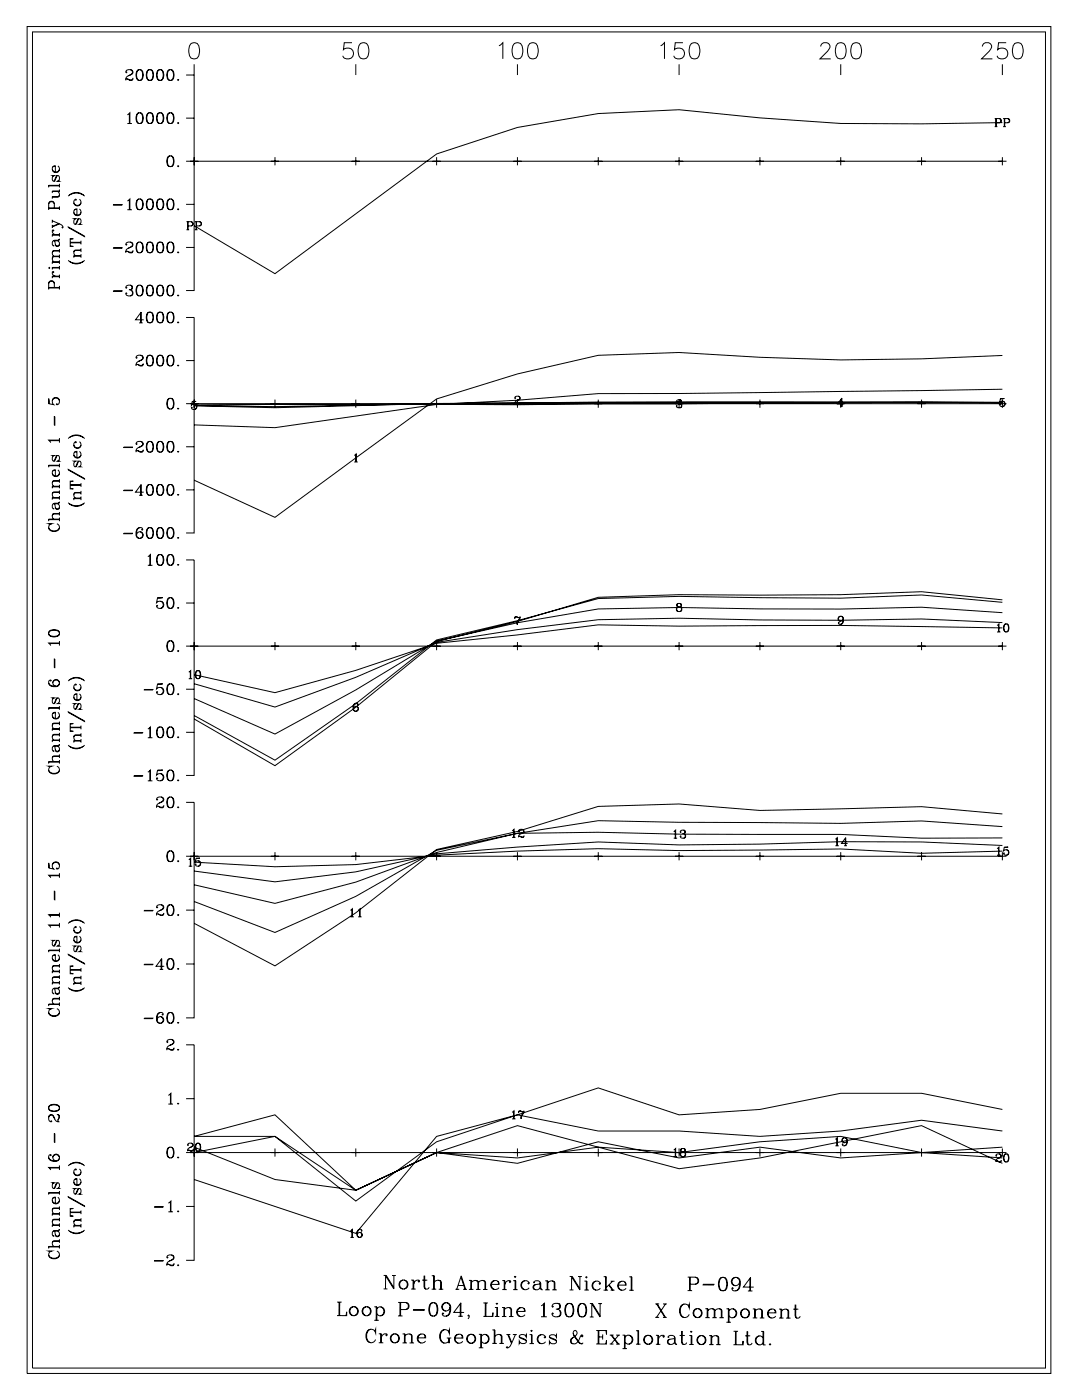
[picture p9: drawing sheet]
<svg xmlns="http://www.w3.org/2000/svg" width="215mm" height="279mm" viewBox="0 0 215 279" stroke-linecap="round" stroke-linejoin="round" font-family="sans-serif">
<g fill="none" stroke="#000" stroke-width=".2">
<path d="M5.4 5.3h204v268.5h-204zM6.5 6.4h201.9v266.3h-201.9zM25.2 14.3l.1 .1h-.2a.73 .73 0 0 1 .7-.5 .73 .73 0 0 1 .7 .6l-.4 .4a1.07 1.07 0 0 0-1 1.1M26 13.9l.2 .1a.48 .48 0 0 1 .1 .7l-.7 .4M26.5 15.7l-.3 .2-.8-.2-.3 .1M26.5 15.5l-.2 .5h-.4l-.5-.3M27.7 13.9a1.16 1.16 0 0 0-.5 1.7 .66 .66 0 0 0 .6 .4 .66 .66 0 0 0 .6-.4 1.71 1.71 0 0 0-.2-1.6 .58 .58 0 0 0-.9 .3 1.25 1.25 0 0 0 .4 1.7M27.9 13.9a1.38 1.38 0 0 1 0 2.1M29.8 13.9a.97 .97 0 0 0-.6 1.2l.1 .5a.67 .67 0 0 0 .6 .4 .67 .67 0 0 0 .6-.4 1.82 1.82 0 0 0-.2-1.6 .58 .58 0 0 0-.9 .3 1.26 1.26 0 0 0 .4 1.7M30 13.9a1.36 1.36 0 0 1 0 2.1M31.8 13.9a1.16 1.16 0 0 0-.5 1.7 .66 .66 0 0 0 .6 .4 .66 .66 0 0 0 .6-.4 1.71 1.71 0 0 0-.2-1.6 .58 .58 0 0 0-.9 .3 1.25 1.25 0 0 0 .4 1.7M32 13.9a1.38 1.38 0 0 1 0 2.1"/>
<path d="M33.9 13.9a.97 .97 0 0 0-.7 1.2l.1 .5a.67 .67 0 0 0 .7 .4 .67 .67 0 0 0 .6-.4 1.82 1.82 0 0 0-.2-1.6 .58 .58 0 0 0-.9 .3 1.26 1.26 0 0 0 .4 1.7M34.1 13.9a1.36 1.36 0 0 1 0 2.1M35.5 15.8l.1 .1-.1 .1zM37.1 15h1.6M38.1 8.7a1.05 1.05 0 0 1 1.5 .4 2.68 2.68 0 0 1-.3 2.5 1.06 1.06 0 0 1-1.5-.5 2.68 2.68 0 0 1 .3-2.4zM38.7 15v42.9h-1.6M38.7 12.8v2.2M70.1 8.5h-1.5l-.2 1.4a1.14 1.14 0 0 1 1.8 0 1.14 1.14 0 0 1-.2 1.7 1.14 1.14 0 0 1-1.7-.5M70.9 12.8v2.2M71.8 8.7a1.05 1.05 0 0 1 1.6 .4 2.68 2.68 0 0 1-.3 2.5 1.06 1.06 0 0 1-1.6-.5 2.68 2.68 0 0 1 .3-2.4zM99.4 9.1l.8-.6v3.2M102.5 8.7a1.05 1.05 0 0 1 1.5 .4 2.68 2.68 0 0 1-.3 2.5 1.06 1.06 0 0 1-1.5-.5 2.68 2.68 0 0 1 .3-2.4z"/>
<path d="M103.1 12.8v2.2M105.6 8.7a1.04 1.04 0 0 1 1.5 .4 2.65 2.65 0 0 1-.3 2.5 1.05 1.05 0 0 1-1.5-.5 2.7 2.7 0 0 1 .3-2.4zM131.7 9.1l.7-.6v3.2M135.3 12.8v2.2M136.1 8.5h-1.5l-.2 1.4a1.14 1.14 0 0 1 1.7 0 1.14 1.14 0 0 1-.2 1.7 1.14 1.14 0 0 1-1.6-.5M137.8 8.7a1.04 1.04 0 0 1 1.5 .4 2.65 2.65 0 0 1-.3 2.5 1.05 1.05 0 0 1-1.5-.5 2.7 2.7 0 0 1 .3-2.4zM163.6 9.3a.81 .81 0 0 1 .6-.8h.6a.79 .79 0 0 1 .5 1.2l-1.9 2h2.2M166.9 8.7a1.05 1.05 0 0 1 1.6 .4 2.68 2.68 0 0 1-.3 2.5 1.06 1.06 0 0 1-1.6-.5 2.68 2.68 0 0 1 .3-2.4zM167.6 12.8v2.2M170 8.7a1.04 1.04 0 0 1 1.5 .4 2.65 2.65 0 0 1-.3 2.5 1.05 1.05 0 0 1-1.5-.5 2.7 2.7 0 0 1 .3-2.4zM195.8 9.3a.81 .81 0 0 1 .6-.8h.6a.79 .79 0 0 1 .5 1.2l-1.9 2h2.2M199.8 12.8v2.2"/>
<path d="M200.5 8.5h-1.5l-.2 1.4a1.14 1.14 0 0 1 1.8 0 1.14 1.14 0 0 1-.2 1.7 1.14 1.14 0 0 1-1.7-.5M202.2 8.7a1.04 1.04 0 0 1 1.6 .4 2.65 2.65 0 0 1-.3 2.5 1.05 1.05 0 0 1-1.6-.5 2.7 2.7 0 0 1 .3-2.4zM9.7 37h2.1M10.4 33.8a.75 .75 0 0 0 .7 .5 .75 .75 0 0 0 .7-.5M11 33.2l-.5 .1M11.4 35l-.5 1h-.4a.7 .7 0 0 1 .1-.9l.2-.1h-.4l.2 .1M11.5 38.2a.66 .66 0 0 1 0 1.1h-1.1M11.5 33.1a.72 .72 0 0 1 .2 1 .72 .72 0 0 1-1.1 0 .72 .72 0 0 1 .2-1h.2v1.2M11.6 36l.2 .1h-.4l.4-.4v-.4l-.2-.3h-.3l-.6 1.1M11.8 38.9l-.3 .3h-1.1v.4M11.8 36.6v.8M11.8 37.8v.4h-1.4"/>
<path d="M11.8 38.1h-1.4v.4M11.8 36.9h-2.1v.5M13.6 39.1a2.2 2.2 0 0 1 3.3 0M13.8 38.9l.4-.2a2.57 2.57 0 0 1 2.5 .2M15.8 39.7a.72 .72 0 0 1 .2 1.1 .72 .72 0 0 1-1.1 0 .72 .72 0 0 1 .2-1.1v.2l-.1-.1M25.4 22.9l.5-.4v2.1M25.4 24.6h.9M25.8 22.6v2M25.8 39.8v2M27.7 39.7a1.16 1.16 0 0 0-.5 1.7 .66 .66 0 0 0 .6 .4 .66 .66 0 0 0 .6-.4 1.72 1.72 0 0 0-.2-1.6 .58 .58 0 0 0-.9 .3 1.25 1.25 0 0 0 .4 1.7M27.7 22.5a1.15 1.15 0 0 0-.5 1.7 .66 .66 0 0 0 .6 .4 .66 .66 0 0 0 .6-.4 1.71 1.71 0 0 0-.2-1.6 .58 .58 0 0 0-.9 .3 1.25 1.25 0 0 0 .4 1.7M27.9 39.7a1.38 1.38 0 0 1 0 2.1"/>
<path d="M27.9 22.5a1.38 1.38 0 0 1 0 2.1M29.8 39.7a.97 .97 0 0 0-.6 1.2l.1 .5a.67 .67 0 0 0 .6 .4 .67 .67 0 0 0 .6-.4 1.83 1.83 0 0 0-.2-1.6 .58 .58 0 0 0-.9 .3 1.26 1.26 0 0 0 .4 1.7M29.8 22.5a.97 .97 0 0 0-.6 1.2l.1 .5a.67 .67 0 0 0 .6 .4 .67 .67 0 0 0 .6-.4 1.82 1.82 0 0 0-.2-1.6 .58 .58 0 0 0-.9 .3 1.26 1.26 0 0 0 .4 1.7M30 39.7a1.36 1.36 0 0 1 0 2.1M30 22.5a1.36 1.36 0 0 1 0 2.1M31.8 39.7a1.16 1.16 0 0 0-.5 1.7 .66 .66 0 0 0 .6 .4 .66 .66 0 0 0 .6-.4 1.72 1.72 0 0 0-.2-1.6 .58 .58 0 0 0-.9 .3 1.25 1.25 0 0 0 .4 1.7M31.8 22.5a1.15 1.15 0 0 0-.5 1.7 .66 .66 0 0 0 .6 .4 .66 .66 0 0 0 .6-.4 1.71 1.71 0 0 0-.2-1.6 .58 .58 0 0 0-.9 .3 1.25 1.25 0 0 0 .4 1.7M32 39.7a1.38 1.38 0 0 1 0 2.1M32 22.5a1.38 1.38 0 0 1 0 2.1M33.9 39.7a.97 .97 0 0 0-.7 1.2l.1 .5a.67 .67 0 0 0 .7 .4 .67 .67 0 0 0 .6-.4 1.83 1.83 0 0 0-.2-1.6 .58 .58 0 0 0-.9 .3 1.26 1.26 0 0 0 .4 1.7M33.9 31.1a.97 .97 0 0 0-.7 1.2l.1 .5a.67 .67 0 0 0 .7 .4 .67 .67 0 0 0 .6-.4 1.82 1.82 0 0 0-.2-1.6 .58 .58 0 0 0-.9 .3 1.26 1.26 0 0 0 .4 1.7M33.9 22.5a.97 .97 0 0 0-.7 1.2l.1 .5a.67 .67 0 0 0 .7 .4 .67 .67 0 0 0 .6-.4 1.82 1.82 0 0 0-.2-1.6 .58 .58 0 0 0-.9 .3 1.26 1.26 0 0 0 .4 1.7"/>
<path d="M34.1 39.7a1.36 1.36 0 0 1 0 2.1M34.1 31.1a1.35 1.35 0 0 1 0 2.1M34.1 22.5a1.35 1.35 0 0 1 0 2.1M35.5 33l.1 .1-.1 .1zM35.5 24.4l.1 .1-.1 .1zM37.1 32.1h2.4M37.1 23.5h1.6M38.7 32.1h161.1M38.7 31.3v1.7M54 32.1h1.6M54.8 31.3v1.7M70.1 32.1h1.6"/>
<path d="M70.9 31.3v1.7M86.2 32.1h1.6M87 31.3v1.7M102.3 32.1h1.6M103.1 31.3v1.7M118.4 32.1h1.7M119.2 31.3v1.7M134.5 32.1h1.7M135.3 31.3v1.7M150.6 32.1h1.7M151.4 31.3v1.7M166.7 32.1h1.7"/>
<path d="M167.6 31.3v1.7M182.8 32.1h1.7M183.7 31.3v1.7M198.2 23.6h1a.42 .42 0 0 1 .4 .5 .42 .42 0 0 1-.4 .4h-.7M198.2 25.2h.6M198.5 23.6v1.6M199 32.1h1.6M199.2 23.6l.3 .3-.1 .4-.2 .2M199.8 24.4l-16.1 .3-16.1-.1-16.2-1.1-16.1-1.6-16.1 .7-16.1 2.8-16.1 5.3-32.2 23.9-16.1-9.6M199.8 31.3v1.7M199.9 23.6h.9a.42 .42 0 0 1 .4 .5 .42 .42 0 0 1-.4 .4h-.6M199.9 25.2h.6"/>
<path d="M200.2 23.6v1.6M200.8 23.6l.4 .3-.1 .4-.3 .2M9.7 56.5a.58 .58 0 0 1 .6-.4 .58 .58 0 0 1 .5 .4M9.7 40.6a.58 .58 0 0 1 .6-.4 .58 .58 0 0 1 .5 .4M9.7 57.4h2.1M9.7 57.3h2.1M9.7 41.5h2.1M9.7 41.4h2.1M9.8 53.3v.2l-.1-.1zM10.4 44l1.4 .6a.84 .84 0 0 1 .8 .7l-.1 .1v-.2M10.4 55.1h1.4M10.4 43.8v.6"/>
<path d="M10.4 44.8v.6M10.4 53.4h1.4M10.4 52.3h1.4M10.4 46.9h1.4M10.5 54.2l.1 .1 .1-.1-.2-.1a.59 .59 0 0 0 0 .6 .59 .59 0 0 0 .5 .3M10.5 45.9h.2l-.2-.1a.59 .59 0 0 0 .5 1M10.8 57.3v-.8a.56 .56 0 0 0-.5-.6 .56 .56 0 0 0-.6 .6v1.2M10.8 48l.3 1 .4 .1a.65 .65 0 0 0 0-1.1M10.8 41.4v-.8a.56 .56 0 0 0-.5-.5 .56 .56 0 0 0-.6 .5v1.3M11 48.7a.42 .42 0 0 0 .4 .3 .42 .42 0 0 0 .4-.3M11.6 44.6l-1.2 .5M11.8 51.1h-1.1a.66 .66 0 0 0 0 1.1"/>
<path d="M11.8 51.2h-1.1l-.3 .3M11.8 49.9h-1.1a.66 .66 0 0 0 0 1.2M11.8 50h-1.1l-.3 .3M11.8 47.7l-.3 .2-.9 .1a.7 .7 0 0 0-.1 .9l.2 .1-.1-.1M11.8 47.6l-.1 .3-.2 .1h-.9M11.8 41.1v.8M11.8 46.5v.7M11.8 49.6v.7M11.8 50.7v.8M11.8 51.9v.7M11.8 53v.7M11.8 54.7v.8"/>
<path d="M11.8 57v.7M11.8 55h-1.4v.5M11.8 46.8h-1.4v.4M11.8 52.2h-1.4v.4M11.8 53.3h-1.4v.4M11.8 44.6l-1.4 .6M13.6 51.9a2.2 2.2 0 0 0 3.3 0M13.6 45.2l3.3 2zM13.8 52.1l.4 .2a2.67 2.67 0 0 0 2.5-.2M14 47.7l.6-.1h-.6v1.5h.6l-.6-.1M14 48.4h2.1M14 48.3h2.1"/>
<path d="M14.7 42.4a.75 .75 0 0 0 .7 .5 .75 .75 0 0 0 .7-.5M14.7 40.4a.75 .75 0 0 0 .7 .5 .75 .75 0 0 0 .7-.5M14.7 51.1h1.4M15.3 41.8l-.5 .1M15.7 43.6l-.5 1h-.4a.7 .7 0 0 1 .1-.9l.2-.1h-.4l.2 .1M15.8 41.7a.72 .72 0 0 1 .2 1 .72 .72 0 0 1-1.1 0 .72 .72 0 0 1 .2-1h.2v1.2M15.9 44.6l.2 .1h-.4l.4-.4v-.4l-.2-.3h-.3l-.6 1.1M16.1 49.8h-1.1a.65 .65 0 0 0 0 1.2M16.1 49.9h-1.1l-.3 .3M16.1 51h-1.4v.4M16.1 48v.7M16.1 49.5v.7"/>
<path d="M16.1 50.7v.7M22.6 58l1.7 .1zM22.6 49.4l1.7 .1zM22.6 40.8l1.7 .1zM25.2 57.2l.1 .2h-.1v-.4a.85 .85 0 0 1 1.2 .2l-.1 .5-.6 .1M25.2 48.7l.1 .1h-.2a.73 .73 0 0 1 .7-.6 .73 .73 0 0 1 .7 .7l-.4 .4a1.07 1.07 0 0 0-1 1.1M25.4 40.1l.5-.4v2.1M25.4 41.8h.9M26 56.8a.51 .51 0 0 1 .2 .9l-.2 .1a.62 .62 0 0 1 .5 .6 .62 .62 0 0 1-.5 .6l-.7-.1-.2-.3 .1-.2 .1 .1-.1 .1M26 48.2l.2 .2a.47 .47 0 0 1 .1 .7l-.7 .4M26.3 58a.65 .65 0 0 1-.3 1M26.5 50.1l-.3 .2-.8-.2-.3 .1"/>
<path d="M26.5 49.9l-.2 .5h-.4l-.5-.3M27.7 56.8a1.16 1.16 0 0 0-.5 1.8 .66 .66 0 0 0 .6 .4 .66 .66 0 0 0 .6-.4 1.71 1.71 0 0 0-.2-1.7 .58 .58 0 0 0-.9 .3 1.25 1.25 0 0 0 .4 1.8M27.7 48.2a1.16 1.16 0 0 0-.5 1.8 .66 .66 0 0 0 .6 .4 .66 .66 0 0 0 .6-.4 1.71 1.71 0 0 0-.2-1.6 .58 .58 0 0 0-.9 .3 1.25 1.25 0 0 0 .4 1.7M27.9 56.8a1.38 1.38 0 0 1 0 2.2M27.9 48.2a1.38 1.38 0 0 1 0 2.2M29.8 56.8a.97 .97 0 0 0-.6 1.3l.1 .5a.67 .67 0 0 0 .6 .4 .67 .67 0 0 0 .6-.4 1.82 1.82 0 0 0-.2-1.7 .58 .58 0 0 0-.9 .3 1.26 1.26 0 0 0 .4 1.8M29.8 48.2a.97 .97 0 0 0-.6 1.3l.1 .5a.67 .67 0 0 0 .6 .4 .67 .67 0 0 0 .6-.4 1.82 1.82 0 0 0-.2-1.6 .58 .58 0 0 0-.9 .3 1.26 1.26 0 0 0 .4 1.7M30 56.8a1.36 1.36 0 0 1 0 2.2M30 48.2a1.36 1.36 0 0 1 0 2.2M31.8 56.8a1.16 1.16 0 0 0-.5 1.8 .66 .66 0 0 0 .6 .4 .66 .66 0 0 0 .6-.4 1.71 1.71 0 0 0-.2-1.7 .58 .58 0 0 0-.9 .3 1.25 1.25 0 0 0 .4 1.8M31.8 48.2a1.16 1.16 0 0 0-.5 1.8 .66 .66 0 0 0 .6 .4 .66 .66 0 0 0 .6-.4 1.71 1.71 0 0 0-.2-1.6 .58 .58 0 0 0-.9 .3 1.25 1.25 0 0 0 .4 1.7M32 56.8a1.38 1.38 0 0 1 0 2.2"/>
<path d="M32 48.2a1.38 1.38 0 0 1 0 2.2M33.9 56.8a.97 .97 0 0 0-.7 1.3l.1 .5a.67 .67 0 0 0 .7 .4 .67 .67 0 0 0 .6-.4 1.82 1.82 0 0 0-.2-1.7 .58 .58 0 0 0-.9 .3 1.26 1.26 0 0 0 .4 1.8M33.9 48.2a.97 .97 0 0 0-.7 1.3l.1 .5a.67 .67 0 0 0 .7 .4 .67 .67 0 0 0 .6-.4 1.82 1.82 0 0 0-.2-1.6 .58 .58 0 0 0-.9 .3 1.26 1.26 0 0 0 .4 1.7M34.1 56.8a1.36 1.36 0 0 1 0 2.2M34.1 48.2a1.36 1.36 0 0 1 0 2.2M35.4 50.3h.2l-.1 .1zM35.5 58.8l.1 .1-.1 .1zM35.5 41.6l.1 .1-.1 .1zM37.1 49.3h1.6M37.1 40.7h1.6M37.2 44.2h.9a.43 .43 0 0 1 .4 .4 .43 .43 0 0 1-.4 .4h-.6M37.2 45.8h.5"/>
<path d="M37.4 44.2v1.6M37.5 44.2v1.6M38.1 44.2l.3 .3-.1 .4-.2 .1M38.8 44.2h1a.43 .43 0 0 1 .4 .4 .43 .43 0 0 1-.4 .4h-.6M38.8 45.8h.6M39.1 44.2v1.6M39.2 44.2v1.6M39.8 44.2l.3 .3-.1 .4-.2 .1M10.4 79.9a.75 .75 0 0 1 .7-.6 .75 .75 0 0 1 .7 .6M27.2 71.2l.1 .1h-.2a.74 .74 0 0 1 .8-.5 .74 .74 0 0 1 .6 .6l-.4 .4a1.06 1.06 0 0 0-1 1.1M27.7 64.4h.7M28 70.8l.2 .1a.49 .49 0 0 1 .1 .7l-.7 .4"/>
<path d="M28 62.4v2M28.5 72.6l-.3 .2-.8-.2-.3 .1M28.5 72.4l-.2 .5h-.4l-.5-.3M28.6 63.7h-1.6l1.1-1.5v2.2M29.8 70.8a.97 .97 0 0 0-.6 1.2l.1 .5a.67 .67 0 0 0 .6 .5 .67 .67 0 0 0 .6-.5 1.82 1.82 0 0 0-.2-1.6 .58 .58 0 0 0-.9 .3 1.26 1.26 0 0 0 .4 1.7M29.8 62.2a.97 .97 0 0 0-.6 1.2l.1 .5a.67 .67 0 0 0 .6 .5 .67 .67 0 0 0 .6-.5 1.82 1.82 0 0 0-.2-1.6 .58 .58 0 0 0-.9 .3 1.26 1.26 0 0 0 .4 1.8M30 70.8a1.36 1.36 0 0 1 0 2.1M30 62.2a1.36 1.36 0 0 1 0 2.2M31.8 70.8a1.16 1.16 0 0 0-.5 1.7 .66 .66 0 0 0 .6 .5 .66 .66 0 0 0 .6-.5 1.71 1.71 0 0 0-.2-1.6 .58 .58 0 0 0-.9 .3 1.25 1.25 0 0 0 .4 1.7M31.8 62.2a1.16 1.16 0 0 0-.5 1.7 .66 .66 0 0 0 .6 .5 .66 .66 0 0 0 .6-.5 1.71 1.71 0 0 0-.2-1.6 .58 .58 0 0 0-.9 .3 1.25 1.25 0 0 0 .4 1.8M32 70.8a1.38 1.38 0 0 1 0 2.1M32 62.2a1.38 1.38 0 0 1 0 2.2"/>
<path d="M33.9 79.4a.97 .97 0 0 0-.7 1.2l.1 .5a.67 .67 0 0 0 .7 .4 .67 .67 0 0 0 .6-.4 1.82 1.82 0 0 0-.2-1.6 .58 .58 0 0 0-.9 .3 1.26 1.26 0 0 0 .4 1.7M33.9 70.8a.97 .97 0 0 0-.7 1.2l.1 .5a.67 .67 0 0 0 .7 .5 .67 .67 0 0 0 .6-.5 1.82 1.82 0 0 0-.2-1.6 .58 .58 0 0 0-.9 .3 1.26 1.26 0 0 0 .4 1.7M33.9 62.2a.97 .97 0 0 0-.7 1.2l.1 .5a.67 .67 0 0 0 .7 .5 .67 .67 0 0 0 .6-.5 1.82 1.82 0 0 0-.2-1.6 .58 .58 0 0 0-.9 .3 1.26 1.26 0 0 0 .4 1.8M34.1 79.4a1.35 1.35 0 0 1 0 2.1M34.1 70.8a1.36 1.36 0 0 1 0 2.1M34.1 62.2a1.36 1.36 0 0 1 0 2.2M35.5 72.7l.1 .1-.1 .1zM35.5 64.1l.1 .1-.1 .2zM37.1 63.3h1.6v42.9h-1.6M37.1 71.9h1.6M38.7 79.6v1.7M54.8 79.6v1.7"/>
<path d="M70.9 79.6v1.7M87 79.6v1.7M102.7 79.3v.1l-.1-.1a.55 .55 0 0 1 .6-.3 .55 .55 0 0 1 .5 .4l-.4 .3a.79 .79 0 0 0-.7 .9M103.1 79.6v1.7M103.3 79l.2 .1 .1 .3-.6 .5M119.2 79.6v1.7M134.9 80l.1 .1h-.2a.51 .51 0 0 1 .5-.4 .51 .51 0 0 1 .5 .4l-.1 .2-.4 .1M135.3 79.6v1.7M135.5 79.7a.39 .39 0 0 1 .2 .6l-.2 .1 .2 .1a.44 .44 0 0 1 .2 .4 .44 .44 0 0 1-.4 .4l-.5-.1-.2-.2 .1-.2v.2M151.4 79.6v1.7M167.6 79.6v1.7M167.7 79.5v1.4"/>
<path d="M183.7 79.6v1.7M199.4 79.5l.8-.1h-.8l-.2 .8a.58 .58 0 0 1 .9-.2 .58 .58 0 0 1 0 .9 .58 .58 0 0 1-.9-.2l.1-.1v.1M199.8 70.9a438.4 438.4 0 0 1-64.5-.6l-16.1 .5-16.1 3.7-16.1 5-32.2 23.6-16.1-7.4M199.8 77.6l-64.5 .8-16.1 .1-16.1 1.3-16.1 .8-32.2 4.6-16.1-.5M199.8 79.6v1.7M199.8 80h.2a.57 .57 0 0 1 .2 .6 .57 .57 0 0 1-.4 .4M9.7 92.8h2.1M9.8 80.5l-.1-1.1v1.1l1 .2a.77 .77 0 0 1-.2-1.2 .77 .77 0 0 1 1.2 0 .77 .77 0 0 1-.3 1.2l-.2-.1 .1-.1 .1 .1M9.8 87.8h2M10.4 94.4a.75 .75 0 0 0 .7 .5 .75 .75 0 0 0 .7-.5M10.4 99.3h1.4M10.4 97h1.4"/>
<path d="M10.8 83l.1 1.8zM11 93.8l-.5 .1M11.4 90.8l-.5 1-.3 .1a.7 .7 0 0 1-.1-.9l.3-.2h-.4l.2 .1M11.5 93.7a.72 .72 0 0 1 .2 1 .72 .72 0 0 1-1.1 0 .72 .72 0 0 1 .2-1h.2v1.2M11.6 91.8l.2 .1h-.4l.4-.4v-.4l-.2-.3h-.3l-.6 1.1M11.8 100l-.1 .3-.2 .1h-.9M11.8 98.1h-1.1a.66 .66 0 0 0 0 1.1M11.8 98.2h-1.1l-.3 .3M11.8 95.8h-1.1a.65 .65 0 0 0 0 1.1M11.8 95.9h-1.1l-.3 .3M11.8 87.7h-2.1l.4 .5M11.8 87.3v.9"/>
<path d="M11.8 92.4v.7M11.8 95.5v.7M11.8 96.6v.7M11.8 97.8v.7M11.8 98.9v.7M11.8 96.9h-1.4v.4M11.8 99.2h-1.4v.4M11.8 92.7h-2.1v.4M13.6 93.6l3.3 1.9zM13.6 87.4a2.2 2.2 0 0 1 3.3 0M13.8 87.2l.4-.2a2.56 2.56 0 0 1 2.5 .2M14 96l.6-.1h-.6v1.5h.6l-.6-.1"/>
<path d="M14 96.7h2.1M14 96.6h2.1M14.7 90.7a.75 .75 0 0 0 .7 .5 .75 .75 0 0 0 .7-.5M14.7 88.7a.75 .75 0 0 0 .7 .6 .75 .75 0 0 0 .7-.6M14.7 99.4h1.4M15.3 90.1l-.5 .1M15.7 91.9l-.5 1h-.4a.7 .7 0 0 1 .1-.9l.2-.1h-.4l.2 .1M15.8 90a.72 .72 0 0 1 .2 1.1 .72 .72 0 0 1-1.1 0 .72 .72 0 0 1 .2-1.1h.2v1.2M15.8 88a.72 .72 0 0 1 .2 1.1 .72 .72 0 0 1-1.1 0 .72 .72 0 0 1 .2-1.1v.2l-.1-.1M15.9 92.9l.2 .1h-.4l.4-.4v-.4l-.2-.3h-.3l-.6 1.1M16.1 98.2h-1.1a.65 .65 0 0 0 0 1.1M16.1 98.3h-1.1l-.3 .3"/>
<path d="M16.1 99.3h-1.4v.4M16.1 96.3v.7M16.1 97.8v.8M16.1 99v.7M24.7 97.7l1.7 .1zM24.7 89.1l1.7 .1zM27.2 88.4l.1 .1h-.2a.74 .74 0 0 1 .8-.5 .74 .74 0 0 1 .6 .6l-.4 .4a1.06 1.06 0 0 0-1 1.1M27.7 98.7h.7M28 88l.2 .1a.49 .49 0 0 1 .1 .7l-.7 .4M28 96.8v1.9M28.5 89.8l-.3 .2-.8-.2-.3 .1M28.5 89.6l-.2 .5h-.4l-.5-.3"/>
<path d="M28.6 98.1h-1.6l1.1-1.5v2.1M29.8 96.6a.97 .97 0 0 0-.6 1.2l.1 .5a.67 .67 0 0 0 .6 .4 .67 .67 0 0 0 .6-.4 1.82 1.82 0 0 0-.2-1.6 .58 .58 0 0 0-.9 .3 1.26 1.26 0 0 0 .4 1.7M29.8 88a.97 .97 0 0 0-.6 1.2l.1 .5a.67 .67 0 0 0 .6 .4 .67 .67 0 0 0 .6-.4 1.83 1.83 0 0 0-.2-1.6 .58 .58 0 0 0-.9 .3 1.27 1.27 0 0 0 .4 1.7M30 96.6a1.36 1.36 0 0 1 0 2.1M30 88a1.36 1.36 0 0 1 0 2.1M31.8 96.6a1.16 1.16 0 0 0-.5 1.7 .66 .66 0 0 0 .6 .4 .66 .66 0 0 0 .6-.4 1.71 1.71 0 0 0-.2-1.6 .58 .58 0 0 0-.9 .3 1.25 1.25 0 0 0 .4 1.7M31.8 88a1.15 1.15 0 0 0-.5 1.7 .66 .66 0 0 0 .6 .4 .66 .66 0 0 0 .6-.4 1.72 1.72 0 0 0-.2-1.6 .58 .58 0 0 0-.9 .3 1.26 1.26 0 0 0 .4 1.7M32 96.6a1.38 1.38 0 0 1 0 2.1M32 88a1.38 1.38 0 0 1 0 2.1M33.9 96.6a.97 .97 0 0 0-.7 1.2l.1 .5a.67 .67 0 0 0 .7 .4 .67 .67 0 0 0 .6-.4 1.82 1.82 0 0 0-.2-1.6 .58 .58 0 0 0-.9 .3 1.26 1.26 0 0 0 .4 1.7M33.9 88a.97 .97 0 0 0-.7 1.2l.1 .5a.67 .67 0 0 0 .7 .4 .67 .67 0 0 0 .6-.4 1.83 1.83 0 0 0-.2-1.6 .58 .58 0 0 0-.9 .3 1.27 1.27 0 0 0 .4 1.7M34.1 96.6a1.36 1.36 0 0 1 0 2.1"/>
<path d="M34.1 88a1.36 1.36 0 0 1 0 2.1M35.4 98.6h.2l-.1 .1zM35.4 90h.2l-.1 .1zM35.5 81.3l.1 .1-.1 .1zM37.1 80.5h2.4M37.1 97.6h1.6M37.1 89.1h1.6M38.3 80.1l.8-.1h-.8l-.1 .8a.58 .58 0 0 1 .8-.2 .58 .58 0 0 1 0 .9 .58 .58 0 0 1-.8-.2v-.1v.1M38.7 80.5h161.1M38.8 80.5l.1 .1a.56 .56 0 0 1 .3 .6 .56 .56 0 0 1-.4 .4M54 80.5h1.6M70.1 80.5h1.6"/>
<path d="M70.6 90.8l.4-.3v1.6M70.6 92.1h.7M70.9 90.5v1.6M86.2 80.5h1.6M102.3 80.5h1.6M103.7 80.3l-.3 .2-.8-.1M103.7 80.2l-.2 .4-.7-.3M118.4 80.5h1.7M134.5 80.5h1.7M135.7 80.5l.1 .5-.3 .3M150.6 80.5h1.7M166.7 80.5h1.7"/>
<path d="M167.5 80.9h.5M168.2 80.5h-1.3l.9-1.2v1.6M182.8 80.5h1.7M199 80.5h1.6M199.8 80.3l-32.2-.1-64.5 .5-48.3-.1-16.1 .1M199.8 80.2l-80.6-.1-32.2 .3-32.2 .9-16.1-.4M199.8 80.2h-80.6a2559 2559 0 0 0-64.4 .9l-16.1-.3M9.7 105.2a1.22 1.22 0 0 0 2.1 0M9.7 103.6h2.1M10.8 100.4l.3 1 .4 .1a.64 .64 0 0 0 0-1.1M11 101.1a.42 .42 0 0 0 .4 .3 .42 .42 0 0 0 .4-.3M11.3 104.4a.79 .79 0 0 1 .5 .9 .79 .79 0 0 1-.8 .6 .94 .94 0 0 1-1-.2 .94 .94 0 0 1-.2-1l.2-.2-.3-.1h.6l-.3 .1"/>
<path d="M11.8 102.3h-1.1a.66 .66 0 0 0 0 1.2M11.8 102.5h-1.1l-.3 .3M11.8 100.1l-.3 .2-.9 .1a.7 .7 0 0 0-.1 .9l.2 .1-.1-.1M11.8 102v.8M11.8 103.2v.7M11.8 103.5h-2.1v.4M13.6 100.2a2.2 2.2 0 0 0 3.3 0M13.8 100.4l.4 .2a2.67 2.67 0 0 0 2.5-.2M24.7 106.3l1.7 .1zM27.8 105.2a1.29 1.29 0 0 0-.1 2.1M27.9 106a.69 .69 0 0 1 .5 .6 .69 .69 0 0 1-.5 .7M28.3 105.5l-.1 .1 .1 .1 .1-.2a.67 .67 0 0 0-.6-.3 .67 .67 0 0 0-.6 .5 1.1 1.1 0 0 0 .5 1.6 .67 .67 0 0 0 .8-.5 .67 .67 0 0 0-.5-.8 .67 .67 0 0 0-.8 .6"/>
<path d="M29.5 110.9l.5-.4v2.2M29.5 112.7h.9M29.8 105.2a.97 .97 0 0 0-.6 1.2l.1 .5a.67 .67 0 0 0 .6 .4 .67 .67 0 0 0 .6-.4 1.82 1.82 0 0 0-.2-1.6 .58 .58 0 0 0-.9 .3 1.26 1.26 0 0 0 .4 1.7M29.9 110.6v2.1M30 105.2a1.36 1.36 0 0 1 0 2.1M31.4 119.2l1-.1h-1l-.2 1a.77 .77 0 0 1 1.2-.2 .77 .77 0 0 1 0 1.2 .77 .77 0 0 1-1.2-.2l.1-.2v.2M31.8 105.2a1.16 1.16 0 0 0-.5 1.7 .66 .66 0 0 0 .6 .4 .66 .66 0 0 0 .6-.4 1.71 1.71 0 0 0-.2-1.6 .58 .58 0 0 0-.9 .3 1.25 1.25 0 0 0 .4 1.7M31.8 110.5a1.16 1.16 0 0 0-.5 1.8 .66 .66 0 0 0 .6 .4 .66 .66 0 0 0 .6-.4 1.71 1.71 0 0 0-.2-1.7 .58 .58 0 0 0-.9 .3 1.25 1.25 0 0 0 .4 1.8M32 105.2a1.38 1.38 0 0 1 0 2.1M32 119.8a.75 .75 0 0 1 .5 .8 .75 .75 0 0 1-.5 .7M32 110.5a1.38 1.38 0 0 1 0 2.2M33.9 105.2a.97 .97 0 0 0-.7 1.2l.1 .5a.67 .67 0 0 0 .7 .4 .67 .67 0 0 0 .6-.4 1.82 1.82 0 0 0-.2-1.6 .58 .58 0 0 0-.9 .3 1.26 1.26 0 0 0 .4 1.7"/>
<path d="M33.9 119.1a.97 .97 0 0 0-.7 1.2l.1 .6a.67 .67 0 0 0 .7 .4 .67 .67 0 0 0 .6-.4 1.82 1.82 0 0 0-.2-1.7 .58 .58 0 0 0-.9 .3 1.26 1.26 0 0 0 .4 1.8M33.9 110.5a.97 .97 0 0 0-.7 1.3l.1 .5a.67 .67 0 0 0 .7 .4 .67 .67 0 0 0 .6-.4 1.82 1.82 0 0 0-.2-1.7 .58 .58 0 0 0-.9 .3 1.26 1.26 0 0 0 .4 1.8M34.1 105.2a1.36 1.36 0 0 1 0 2.1M34.1 119.1a1.35 1.35 0 0 1 0 2.2M34.1 110.5a1.36 1.36 0 0 1 0 2.2M35.5 107.1l.1 .1-.1 .1zM35.5 112.5l.1 .1-.1 .1zM37.1 111.6h1.6v43h-1.6M199.8 119.6l-16.1-1.7-16.1 .6h-32.3l-16.1 .6-16.1 4.8-16.1 4-16.1 13.1-16.1 11.6-16.1-9.3M9.7 136.2a1.29 1.29 0 0 0 2.1 0M9.7 126.3a1.15 1.15 0 0 0 1.7 .5 .66 .66 0 0 0 .5-.6 .66 .66 0 0 0-.5-.6 1.74 1.74 0 0 0-1.6 .2 .59 .59 0 0 0 .3 .9 1.24 1.24 0 0 0 1.7-.4M9.7 126.1a1.38 1.38 0 0 1 2.1 0"/>
<path d="M9.8 128.3h2M10 135.6l.1 .1 .1-.1-.2-.1a.74 .74 0 0 0-.2 1 .74 .74 0 0 0 .8 .4h.6a.69 .69 0 0 0 .7-.8 .69 .69 0 0 0-.8-.6 .69 .69 0 0 0-.5 1l.5 .3M10.5 136a.69 .69 0 0 1 .7-.5 .69 .69 0 0 1 .6 .5M10.8 131.3l.1 1.8zM11.4 139.1l-.5 1-.3 .1a.7 .7 0 0 1-.1-.9l.3-.2h-.4l.2 .1M11.8 128.2h-2.1l.4 .5M11.8 127.8v.9M13.6 135.7a2.2 2.2 0 0 1 3.3 0M13.8 135.5l.4-.2a2.56 2.56 0 0 1 2.5 .2M14.7 139a.75 .75 0 0 0 .7 .5 .75 .75 0 0 0 .7-.5M14.7 137.1a.75 .75 0 0 0 .7 .5 .75 .75 0 0 0 .7-.5M15.3 138.4l-.5 .1"/>
<path d="M15.8 138.3a.72 .72 0 0 1 .2 1.1 .72 .72 0 0 1-1.1 0 .72 .72 0 0 1 .2-1.1h.2v1.2M15.8 136.4a.72 .72 0 0 1 .2 1 .72 .72 0 0 1-1.1 0 .72 .72 0 0 1 .2-1v.2l-.1-.1M28.8 137.4l1.7 .1zM31.4 136.4l1-.1h-1l-.2 1a.77 .77 0 0 1 1.2-.2 .77 .77 0 0 1 0 1.2 .77 .77 0 0 1-1.2-.3l.1-.2v.2M32 137a.75 .75 0 0 1 .5 .7 .75 .75 0 0 1-.5 .8M33.9 136.3a.97 .97 0 0 0-.7 1.2l.1 .5a.67 .67 0 0 0 .7 .5 .67 .67 0 0 0 .6-.5 1.83 1.83 0 0 0-.2-1.6 .58 .58 0 0 0-.9 .3 1.27 1.27 0 0 0 .4 1.8M33.9 127.7a.97 .97 0 0 0-.7 1.2l.1 .6a.67 .67 0 0 0 .7 .4 .67 .67 0 0 0 .6-.4 1.82 1.82 0 0 0-.2-1.7 .58 .58 0 0 0-.9 .3 1.27 1.27 0 0 0 .4 1.8M34.1 136.3a1.36 1.36 0 0 1 0 2.2M34.1 127.7a1.36 1.36 0 0 1 0 2.2M35.4 138.3h.2l-.1 .2zM35.4 129.8h.2l-.1 .1zM35.5 121.1l.1 .1-.1 .1z"/>
<path d="M37.1 128.8h2.4M37.1 137.4h1.6M37.1 120.2h1.6M37.6 134l.4-.3v1.6M37.6 135.3h.7M37.9 133.7v1.6M38.7 128.8h161.1M38.7 128v1.6M39.4 133.7a.93 .93 0 0 0 0 1.6h.1a.94 .94 0 0 0 0-1.6h-.1a1.04 1.04 0 0 0 0 1.6M39.5 133.7a1.04 1.04 0 0 1 0 1.6M54 128.8h1.6M54.8 128v1.6"/>
<path d="M70.1 128.8h1.6M70.9 128v1.6M86.2 128.8h1.6M87 128v1.6M102.3 128.8h1.6M102.6 123.2l.2-.3 .5 .2 .4-.2-.1 .5a1.3 1.3 0 0 0-.5 1.1M102.6 122.9v.5M102.7 123.1l.3-.1 .3 .1M103.1 128v1.6M103.6 123.4a1.14 1.14 0 0 0-.6 1.1M118.4 128.8h1.7M119.2 128v1.6"/>
<path d="M134.5 128.8h1.7M135.2 120.3l-.2 .1-.1 .3a.56 .56 0 0 0 .9 0v-.2a.54 .54 0 0 0-.8-.1v.3l.2 .3M135.2 121l-.4 .3a.53 .53 0 0 0 .6 .6 .53 .53 0 0 0 .3-.8l-.2-.1M135.2 121l-.3 .3v.3l.3 .3M135.3 128v1.6M135.5 120.3l.2 .2v.4l-.2 .1M135.5 121l.3 .3-.1 .4-.2 .2M150.6 128.8h1.7M151.4 128v1.6M166.7 128.8h1.7M167.5 122.8l-.3 .3a.51 .51 0 0 0 .3 .7M167.6 128v1.6"/>
<path d="M167.6 122.8a.97 .97 0 0 1 0 1.6M168 123.4a.52 .52 0 0 1-.7 .4 .52 .52 0 0 1-.2-.8 .52 .52 0 0 1 .8-.1 .83 .83 0 0 1 .2 1 .83 .83 0 0 1-.9 .5v-.3v.1M182.8 128.8h1.7M183.7 128v1.6M198.7 124.7l.4-.3v1.6M198.7 126h.7M199 128.8h1.6M199 124.4v1.6M199.8 120.1l-16.1-1.5-16.1 .6-32.3-.3-16.1 .4-16.1 4.4-16.1 3.9-16.1 12.7-16.1 11.2-16.1-8.9M199.8 122.1l-16.1-1.1-16.1 .4h-16.2l-16.1-.3-16.1 .3-16.1 2.7-16.1 3.7-16.1 9.7-16.1 8.8-16.1-7.1M199.8 124.1l-16.1-.7-16.1 .2h-16.2l-16.1-.4-16.1 .3-16.1 2-16.1 2.5-16.1 7-16.1 5.9-16.1-4.6M199.8 125.2a1634.7 1634.7 0 0 0-64.5-.4l-16.1-.3-16.1 2.1-16.1 1.6-16.1 5.4-16.1 4.5-16.1-3.6"/>
<path d="M199.8 128v1.6M200.5 124.4a.93 .93 0 0 0 0 1.6h.1a.94 .94 0 0 0 0-1.6h-.1a1.05 1.05 0 0 0 0 1.6M200.6 124.4a1.05 1.05 0 0 1 0 1.6M9.7 153.5a1.22 1.22 0 0 0 2.1 0M9.7 151.9h2.1M9.7 141.2h2.1M10.4 142.7a.75 .75 0 0 0 .7 .5 .75 .75 0 0 0 .7-.5M10.4 147.6h1.4M10.4 145.4h1.4M10.8 148.7l.3 1 .4 .2a.64 .64 0 0 0 0-1.2M11 149.4a.42 .42 0 0 0 .4 .4 .42 .42 0 0 0 .4-.4M11 142.1l-.5 .1"/>
<path d="M11.3 152.7a.79 .79 0 0 1 .5 .9 .79 .79 0 0 1-.8 .6 .94 .94 0 0 1-1-.2 .94 .94 0 0 1-.2-1l.2-.2-.3-.1h.6l-.3 .1M11.5 142a.71 .71 0 0 1 .2 1.1 .71 .71 0 0 1-1.1 0 .71 .71 0 0 1 .2-1.1h.2v1.2M11.6 140.1l.2 .1h-.4l.4-.4v-.4l-.2-.3h-.3l-.6 1.1M11.8 150.7h-1.1a.66 .66 0 0 0 0 1.1M11.8 150.8h-1.1l-.3 .3M11.8 148.4l-.3 .2-.9 .1a.7 .7 0 0 0-.1 .9l.2 .1-.1-.1M11.8 148.3l-.1 .3-.2 .1h-.9M11.8 146.4h-1.1a.66 .66 0 0 0 0 1.1M11.8 146.5h-1.1l-.3 .3M11.8 144.1h-1.1a.65 .65 0 0 0 0 1.1M11.8 144.2h-1.1l-.3 .3M11.8 140.7v.8"/>
<path d="M11.8 143.8v.7M11.8 144.9v.8M11.8 146.1v.7M11.8 147.2v.7M11.8 150.4v.7M11.8 151.5v.7M11.8 145.2h-1.4v.5M11.8 147.5h-1.4v.4M11.8 141.1h-2.1v.4M11.8 151.8h-2.1v.4M13.6 148.5a2.2 2.2 0 0 0 3.3 0M13.6 141.9l3.3 1.9z"/>
<path d="M13.8 148.7l.4 .2a2.67 2.67 0 0 0 2.5-.2M14 144.3l.6-.1h-.6v1.6h.6l-.6-.1M14 145h2.1M14 144.9h2.1M14.7 147.7h1.4M15.7 140.2l-.5 1.1h-.4a.7 .7 0 0 1 .1-1l.2-.1h-.4l.2 .1M15.9 141.3l.2 .1h-.4l.4-.4v-.5l-.2-.3h-.3l-.6 1.2M16.1 146.5h-1.1a.65 .65 0 0 0 0 1.1M16.1 146.6h-1.1l-.3 .3M16.1 147.6h-1.4v.4M16.1 144.6v.8M16.1 146.2v.7"/>
<path d="M16.1 147.3v.7M26.7 154.6l1.7 .1zM26.7 146l1.7 .1zM29.5 153.9l.5-.4v2.1M29.5 145.3l.5-.4v2.1M29.5 155.6h.9M29.5 147h.9M29.9 145v2M29.9 153.6v2M31.3 159.3v.2l-.1-.1a.74 .74 0 0 1 .8-.6 .74 .74 0 0 1 .6 .7l-.4 .4a1.07 1.07 0 0 0-1 1.1M31.4 153.6l1-.1h-1l-.2 1a.77 .77 0 0 1 1.2-.2 .77 .77 0 0 1 0 1.2 .77 .77 0 0 1-1.2-.3l.1-.2v.2M31.8 144.9a1.16 1.16 0 0 0-.5 1.7 .66 .66 0 0 0 .6 .4 .66 .66 0 0 0 .6-.4 1.72 1.72 0 0 0-.2-1.6 .58 .58 0 0 0-.9 .3 1.25 1.25 0 0 0 .4 1.7"/>
<path d="M32 154.2a.75 .75 0 0 1 .5 .7 .75 .75 0 0 1-.5 .7M32 144.9a1.38 1.38 0 0 1 0 2.1M32.1 158.9l.2 .1a.49 .49 0 0 1 .1 .7l-.7 .4M33.9 153.5a.97 .97 0 0 0-.7 1.2l.1 .5a.67 .67 0 0 0 .7 .4 .67 .67 0 0 0 .6-.4 1.82 1.82 0 0 0-.2-1.6 .58 .58 0 0 0-.9 .3 1.26 1.26 0 0 0 .4 1.7M33.9 144.9a.97 .97 0 0 0-.7 1.2l.1 .5a.67 .67 0 0 0 .7 .4 .67 .67 0 0 0 .6-.4 1.83 1.83 0 0 0-.2-1.6 .58 .58 0 0 0-.9 .3 1.26 1.26 0 0 0 .4 1.7M33.9 158.9a.97 .97 0 0 0-.7 1.2l.1 .5a.67 .67 0 0 0 .7 .4 .67 .67 0 0 0 .6-.4 1.82 1.82 0 0 0-.2-1.6 .58 .58 0 0 0-.9 .3 1.26 1.26 0 0 0 .4 1.7M34.1 153.5a1.36 1.36 0 0 1 0 2.1M34.1 144.9a1.36 1.36 0 0 1 0 2.1M34.1 158.9a1.36 1.36 0 0 1 0 2.1M35.4 146.9h.2l-.1 .1zM35.5 155.4l.1 .1-.1 .1zM37.1 159.9h1.6v43h-1.6"/>
<path d="M37.1 146h1.6M70.9 140.2a.96 .96 0 0 0-.1 1.6M71 140.8l.4 .4-.1 .3-.3 .3M71.3 140.4v.1l.1-.1a.51 .51 0 0 0-.5-.2 .51 .51 0 0 0-.5 .3 .82 .82 0 0 0 .4 1.3 .5 .5 0 0 0 .6-.4 .5 .5 0 0 0-.4-.6 .5 .5 0 0 0-.6 .4M9.8 173l-.1-1v1l1 .2a.77 .77 0 0 1-.2-1.1 .77 .77 0 0 1 1.2 0 .77 .77 0 0 1-.3 1.1l-.2-.1 .1-.1 .1 .1M9.8 174.6h2M10.4 172.4a.75 .75 0 0 1 .7-.5 .75 .75 0 0 1 .7 .5M10.8 177.6l.1 1.8zM11.8 174.4h-2.1l.4 .6M11.8 174v1M32.6 160.7l-.3 .2-.8-.2-.3 .1M32.6 160.5l-.2 .5h-.4l-.5-.3"/>
<path d="M33.9 169.6a.97 .97 0 0 0-.7 1.2l.1 .5a.67 .67 0 0 0 .7 .4 .67 .67 0 0 0 .6-.4 1.82 1.82 0 0 0-.2-1.6 .58 .58 0 0 0-.9 .3 1.26 1.26 0 0 0 .4 1.7M34.1 169.6a1.36 1.36 0 0 1 0 2.1M35.5 171.5l.1 .1-.1 .1zM35.5 160.8l.1 .1-.1 .1zM37.1 170.7h2.4M37.6 171.4l.4-.4v1.7M37.6 172.7h.7M37.9 171.1v1.6M38.7 170.7h161.1M38.7 169.8v1.7M39.1 171.1l.7-.1h-.7l-.2 .8a.58 .58 0 0 1 .9-.2 .58 .58 0 0 1 0 .9 .58 .58 0 0 1-.9-.2l.1-.1v.1M39.5 171.6l.4 .4-.1 .4-.3 .3"/>
<path d="M54 170.7h1.6M54.8 169.8v1.7M70.1 170.7h1.6M70.9 169.8v1.7M86.2 170.7h1.6M87 169.8v1.7M102.1 165.6l.3-.3v1.6M102.1 166.9h.6M102.3 170.7h1.6M102.4 165.4v1.5M103.1 169.8v1.7M103.4 165.6v.2l-.1-.1a.55 .55 0 0 1 .6-.4 .55 .55 0 0 1 .5 .5l-.3 .3a.81 .81 0 0 0-.8 .8"/>
<path d="M104 165.3l.3 .1v.4l-.6 .4M104.4 166.7l-.2 .1h-.9M104.4 166.5l-.1 .4-.7-.2M118.4 170.7h1.7M119.2 169.8v1.7M134.3 165.8l.4-.3v1.6M134.3 167.1h.7M134.5 170.7h1.7M134.6 165.5v1.6M135.3 169.8v1.7M135.7 165.8v.1l-.1-.1 .1-.3a.6 .6 0 0 1 .9 .2l-.1 .4h-.5M136.3 165.5l.2 .2-.1 .4h-.1l.1 .1a.45 .45 0 0 1 .3 .5 .45 .45 0 0 1-.4 .4l-.6-.1-.1-.2 .1-.2v.2"/>
<path d="M136.5 166.3l.1 .5-.3 .3M150.6 170.7h1.7M151.4 169.8v1.7M166.5 167.3l.4-.3v1.6M166.5 168.6h.7M166.7 170.7h1.7M166.8 167v1.6M167.6 169.8v1.7M168.2 168.6h.6M168.5 167.1v1.5M168.9 168.1h-1.2l.9-1.1v1.6M182.8 170.7h1.7"/>
<path d="M183.7 169.8v1.7M198.7 169.1l.4-.3v1.7M198.7 170.5h.7M199 170.7h1.6M199 168.9v1.6M199.8 162.2l-16.1-1.4-32.3 .7-16.1-1.3-16.1 .5-16.1 5-16.1 3.6-16.1 12.6-16.1 10.6-16.1-8.5M199.8 164.8l-16.1-1.2-16.1 .5-32.3-.2-16.1-.3-16.1 2.5-16.1 3.4-16.1 9.2-16.1 7.2-16.1-6.2M199.8 167l-16.1 .1-16.1-.8h-32.3l-16.1-.4-16.1 .2-16.1 3.8-16.1 5.9-16.1 4.3-16.1-3.7M199.8 168.5l-16.1-.7h-16.1l-16.2 .5-16.1 .1-16.1-.6-16.1 1-16.1 1.4-16.1 3.6-16.1 2-16.1-2.2M199.8 169.6l-16.1 .5-16.1-.9-32.3 .3-16.1-.3-16.1 .4-16.1 .9-16.1 1.8-16.1 .5-16.1-1M199.8 169.8v1.7M200.2 168.9l.7-.1h-.7l-.2 .8a.58 .58 0 0 1 .9-.2 .58 .58 0 0 1 0 .9 .58 .58 0 0 1-.9-.2l.1-.1v.1"/>
<path d="M200.6 169.4l.4 .4-.1 .4-.3 .3M9.7 189.5h2.1M9.8 184.5h2M9.8 182.4h2M10.4 191a.75 .75 0 0 0 .7 .5 .75 .75 0 0 0 .7-.5M10.4 195.9h1.4M10.4 193.7h1.4M10.8 197.1l.3 1 .4 .1a.64 .64 0 0 0 0-1.1M11 197.8a.42 .42 0 0 0 .4 .3 .42 .42 0 0 0 .4-.3M11 190.4l-.5 .1M11.4 187.4l-.5 1.1-.3 .1a.7 .7 0 0 1-.1-1l.3-.2h-.4l.2 .1M11.5 190.3a.71 .71 0 0 1 .2 1.1 .71 .71 0 0 1-1.1 0 .71 .71 0 0 1 .2-1.1h.2v1.2"/>
<path d="M11.6 188.5l.2 .1h-.4l.4-.4v-.5l-.2-.3h-.3l-.6 1.2M11.8 199h-1.1a.66 .66 0 0 0 0 1.1M11.8 199.1h-1.1l-.3 .3M11.8 196.7l-.3 .3-.9 .1a.7 .7 0 0 0-.1 .9l.2 .1-.1-.1M11.8 196.6l-.1 .4-.2 .1h-.9M11.8 194.7h-1.1a.66 .66 0 0 0 0 1.1M11.8 194.8h-1.1l-.3 .3M11.8 192.5h-1.1a.65 .65 0 0 0 0 1.1M11.8 192.5h-1.1l-.3 .4M11.8 184.4h-2.1l.4 .5M11.8 182.3h-2.1l.4 .5M11.8 181.9v.9"/>
<path d="M11.8 184v.9M11.8 189.1v.7M11.8 192.1v.8M11.8 193.3v.7M11.8 194.4v.7M11.8 195.5v.7M11.8 198.7v.7M11.8 199.8v.7M11.8 193.6h-1.4v.4M11.8 195.8h-1.4v.4M11.8 189.4h-2.1v.4M13.6 196.8a2.2 2.2 0 0 0 3.3 0"/>
<path d="M13.6 190.2l3.3 1.9zM13.6 184.1a2.21 2.21 0 0 1 3.3 0M13.8 197.1l.4 .2a2.67 2.67 0 0 0 2.5-.2M13.8 183.9l.4-.2a2.57 2.57 0 0 1 2.5 .2M14 192.7l.6-.2h-.6v1.6h.6l-.6-.1M14 193.4h2.1M14 193.3h2.1M14.7 187.3a.75 .75 0 0 0 .7 .6 .75 .75 0 0 0 .7-.6M14.7 185.4a.75 .75 0 0 0 .7 .5 .75 .75 0 0 0 .7-.5M14.7 196h1.4M15.3 186.7l-.5 .1M15.7 188.6l-.5 1h-.4a.7 .7 0 0 1 .1-.9l.2-.1h-.4l.2 .1"/>
<path d="M15.8 186.6a.72 .72 0 0 1 .2 1.1 .72 .72 0 0 1-1.1 0 .72 .72 0 0 1 .2-1.1h.2v1.2M15.8 184.7a.72 .72 0 0 1 .2 1.1 .72 .72 0 0 1-1.1 0 .72 .72 0 0 1 .2-1.1v.2l-.1-.1M15.9 189.6l.2 .1h-.4l.4-.4v-.4l-.2-.3h-.3l-.6 1.1M16.1 194.8h-1.1a.65 .65 0 0 0 0 1.1M16.1 194.9h-1.1l-.3 .3M16.1 195.9h-1.4v.4M16.1 193v.7M16.1 194.5v.7M16.1 195.6v.7M28.8 192.2l1.7 .1zM28.8 181.5l1.7 .1zM31.3 180.7l.1 .1h-.2a.74 .74 0 0 1 .8-.5 .74 .74 0 0 1 .6 .6l-.4 .4a1.07 1.07 0 0 0-1 1.2"/>
<path d="M31.8 193.2h.7M32.1 180.3l.2 .1a.49 .49 0 0 1 .1 .7l-.7 .5M32.1 191.3v1.9M32.6 182.2l-.3 .2-.8-.2-.3 .1M32.6 182l-.2 .5h-.4l-.5-.3M32.7 192.6h-1.6l1.1-1.5v2.1M33.9 191.1a.97 .97 0 0 0-.7 1.2l.1 .5a.67 .67 0 0 0 .7 .4 .67 .67 0 0 0 .6-.4 1.82 1.82 0 0 0-.2-1.6 .58 .58 0 0 0-.9 .3 1.26 1.26 0 0 0 .4 1.7M33.9 180.3a.97 .97 0 0 0-.7 1.3l.1 .5a.67 .67 0 0 0 .7 .4 .67 .67 0 0 0 .6-.4 1.82 1.82 0 0 0-.2-1.7 .58 .58 0 0 0-.9 .3 1.26 1.26 0 0 0 .4 1.8M34.1 191.1a1.36 1.36 0 0 1 0 2.1M34.1 180.3a1.36 1.36 0 0 1 0 2.2M35.5 193l.1 .1-.1 .1zM35.5 182.3l.1 .1-.1 .1z"/>
<path d="M37.1 192.1h1.6M37.1 181.4h1.6M69.8 181.4l.4-.3v1.6M69.8 182.7h.7M70.1 181.2v1.5M71.4 181.4l.4-.3v1.6M71.4 182.7h.7M71.7 181.2v1.5M9.7 201.9a1.22 1.22 0 0 0 2.1 0M9.7 200.2h2.1M11.3 201a.79 .79 0 0 1 .5 .9 .79 .79 0 0 1-.8 .7 .94 .94 0 0 1-1-.2 .94 .94 0 0 1-.2-1.1l.2-.2-.3-.1h.6l-.3 .1M11.8 200.1h-2.1v.4"/>
<path d="M28.8 202.9l1.7 .1zM31.9 201.8a1.29 1.29 0 0 0-.1 2.2M32 202.6a.69 .69 0 0 1 .5 .7 .69 .69 0 0 1-.5 .7M32.4 202.1l-.1 .1 .1 .1v-.4a.83 .83 0 0 0-.8 0 .83 .83 0 0 0-.4 .8v.6a.69 .69 0 0 0 .8 .8 .69 .69 0 0 0 .6-.9 .69 .69 0 0 0-1-.5l-.3 .5M33.3 207.6l.2 .1h-.3a.73 .73 0 0 1 .8-.6 .73 .73 0 0 1 .7 .7l-.4 .4a1.05 1.05 0 0 0-1.1 1.1M33.5 218.3l.6-.4v2.2M33.9 201.8a.97 .97 0 0 0-.7 1.2l.1 .5a.67 .67 0 0 0 .7 .5 .67 .67 0 0 0 .6-.5 1.82 1.82 0 0 0-.2-1.6 .58 .58 0 0 0-.9 .3 1.26 1.26 0 0 0 .4 1.8M34 218v2.1M34.1 201.8a1.36 1.36 0 0 1 0 2.2M34.2 207.2l.2 .1a.47 .47 0 0 1 .1 .7l-.7 .4M34.7 209l-.3 .2-.9-.2-.3 .1M34.7 208.8l-.2 .5h-.4l-.6-.3"/>
<path d="M35.5 203.8h.1l-.1 .2zM35.5 219.9l.1 .1-.1 .1zM35.5 209.1l.1 .1-.1 .1zM37.1 208.3h1.6v42.9h-1.6M37.1 219h1.6M9.7 230.7a1.3 1.3 0 0 0 2.1 .2M9.7 222.7l.1-.2a.49 .49 0 0 1 .7-.1l.4 .7M9.7 220.9a.96 .96 0 0 0 1.2 .6l.5-.1a.67 .67 0 0 0 .5-.6 .67 .67 0 0 0-.5-.6 1.79 1.79 0 0 0-1.6 .2 .58 .58 0 0 0 .3 .9 1.26 1.26 0 0 0 1.7-.4M9.7 220.7a1.36 1.36 0 0 1 2.1 0M9.7 237.8h2.1M9.8 232.8h2M10 230.2h.2l-.2-.1a.75 .75 0 0 0-.2 1 .75 .75 0 0 0 .8 .4h.6a.7 .7 0 0 0 .7-.7 .7 .7 0 0 0-.7-.7 .7 .7 0 0 0-.7 .6l.3 .6 .3 .1"/>
<path d="M10.1 223.5l.1-.1v.2a.73 .73 0 0 1-.5-.8 .73 .73 0 0 1 .6-.6l.4 .4a1.06 1.06 0 0 0 1.1 1M10.4 239.3a.75 .75 0 0 0 .7 .6 .75 .75 0 0 0 .7-.6M10.5 230.6a.69 .69 0 0 1 .7-.5 .69 .69 0 0 1 .6 .5M10.8 225.9l.1 1.8zM11 238.7l-.5 .1M11.3 222.2l.5 .2v.4l-.3 .5M11.4 235.8l-.5 1-.3 .1a.7 .7 0 0 1-.1-.9l.3-.2h-.4l.2 .1M11.5 238.6a.71 .71 0 0 1 .2 1.1 .71 .71 0 0 1-1.1 0 .71 .71 0 0 1 .2-1.1h.2v1.3M11.5 222.2l.2 .3-.2 .8 .1 .3M11.6 236.8l.2 .1h-.4l.4-.4v-.4l-.2-.3h-.3l-.6 1.1M11.8 232.7h-2.1l.4 .5M11.8 232.3v.9"/>
<path d="M11.8 237.4v.7M11.8 237.7h-2.1v.4M13.6 238.5l3.3 2zM13.6 232.4a2.21 2.21 0 0 1 3.3 0M13.8 232.2l.4-.2a2.57 2.57 0 0 1 2.5 .2M14.7 235.7a.75 .75 0 0 0 .7 .5 .75 .75 0 0 0 .7-.5M14.7 233.7a.75 .75 0 0 0 .7 .5 .75 .75 0 0 0 .7-.5M15.3 235l-.5 .2M15.7 236.9l-.5 1h-.4a.7 .7 0 0 1 .1-.9l.2-.1h-.4l.2 .1M15.8 234.9a.72 .72 0 0 1 .2 1.1 .72 .72 0 0 1-1.1 0 .72 .72 0 0 1 .2-1.1h.2v1.3M15.8 233a.72 .72 0 0 1 .2 1.1 .72 .72 0 0 1-1.1 0 .72 .72 0 0 1 .2-1.1v.2l-.1-.1M15.9 237.9l.2 .1h-.4l.4-.4v-.4l-.2-.3h-.3l-.6 1.1"/>
<path d="M33.5 239.8l.6-.4v2.1M33.5 220.1h1M33.9 228.7a.97 .97 0 0 0-.7 1.2l.1 .5a.67 .67 0 0 0 .7 .4 .67 .67 0 0 0 .6-.4 1.82 1.82 0 0 0-.2-1.6 .58 .58 0 0 0-.9 .3 1.26 1.26 0 0 0 .4 1.7M34 239.5v2M34.1 228.7a1.36 1.36 0 0 1 0 2.1M35.5 230.6l.1 .1-.1 .1zM37.1 229.7h2.4M37.5 228.2h-.1a.55 .55 0 0 1 .6-.4 .55 .55 0 0 1 .5 .5l-.3 .3a.79 .79 0 0 0-.8 .9M38.1 227.8l.2 .2 .1 .3-.6 .5M38.5 229.2l-.3 .2-.8-.1M38.5 229.1l-.2 .4-.7-.3M38.7 228.7l16.1 6.4 16.1 2.1 16.1-7.5 16.1 2.2 16.1-4.3 16.1 3.2 16.1-2.1 16.2 2.1 16.1-1.1 16.1 1.1"/>
<path d="M38.7 228.9v1.6M39.4 227.8a.92 .92 0 0 0 0 1.7h.1a.93 .93 0 0 0 0-1.7h-.1a1.04 1.04 0 0 0 0 1.7M39.5 227.8a1.04 1.04 0 0 1 0 1.7M54 229.7h1.6M54.8 228.9v1.6M70.1 229.7h1.6M70.9 228.9v1.6M86.2 229.7h1.6M87 228.9v1.6M102.1 221.7l.3-.3v1.6M102.1 223h.6M102.3 229.7h1.6"/>
<path d="M102.4 221.5v1.5M103.1 228.9v1.6M103.3 221.7l.3-.3 .5 .2 .3-.2-.1 .5-.4 .7v.4M103.3 221.4v.5M103.4 221.6l.3-.1 .4 .1M104.3 221.9a1.16 1.16 0 0 0-.5 1.1M118.4 229.7h1.7M119.2 228.9v1.6M134.3 229.2l.4-.3v1.6M134.3 230.5h.7M134.5 229.7h1.7M134.6 229v1.5"/>
<path d="M135.3 228.9v1.6M136 228.9l-.3 .1v.4a.54 .54 0 0 0 .9 0v-.3a.53 .53 0 0 0-.8-.1l-.1 .4 .3 .2M136 229.6l-.4 .3a.53 .53 0 0 0 .6 .6 .53 .53 0 0 0 .3-.8l-.2-.1M136 229.6l-.3 .3v.5l.3 .1M136.3 228.9l.2 .2-.1 .4-.1 .1M136.3 229.6l.3 .3-.1 .5-.2 .1M150.6 229.7h1.7M151.4 228.9v1.6M166.5 227.1l.4-.3v1.6M166.5 228.4h.7M166.7 229.7h1.7M166.8 226.9v1.5"/>
<path d="M167.6 228.9v1.6M168.2 226.8l-.3 .4v.3l.3 .3M168.4 226.8a.97 .97 0 0 1-.1 1.6M168.8 227.3a.51 .51 0 0 1-.7 .4 .51 .51 0 0 1-.3-.8 .51 .51 0 0 1 .8 0 .88 .88 0 0 1 .3 .9 .88 .88 0 0 1-.8 .6l-.2-.2v-.2v.2M182.8 229.7h1.7M183.7 228.9v1.6M198.5 230.3l.1 .1h-.1a.55 .55 0 0 1 .5-.4 .55 .55 0 0 1 .5 .5l-.3 .3a.79 .79 0 0 0-.7 .8M199 229.7h1.6M199.2 230l.2 .1 .1 .4-.7 .4M199.5 231.4l-.2 .1h-.8M199.5 231.2l-.1 .4-.7-.2M199.8 221.1l-16.1-3.2h-16.1l-16.2 3.2-16.1 1.1-16.1-5.4-16.1 5.4-16.1 4.3-16.1 19.3-32.2-10.7"/>
<path d="M199.8 225.4l-16.1-2.1-16.1 2.1-16.2 1.1-16.1-1.1h-16.1l-16.1-3.2-16.1 5.4-16.1 11.8-16.1-12.9-16.1 3.2h161.1M199.8 228.7l-16.1 1-16.1-3.2-16.2 1.1-16.1 2.1-16.1-1-16.1-4.3-16.1 5.3-16.1 7.5-16.1-15-16.1 4.3h16.1l16.1 10.7 16.1-7.5 16.1 1.1 16.1-2.1 16.1 4.2 16.1-2.1 32.3-6.4 16.1 7.5M199.8 228.9v1.6M200.5 230a.92 .92 0 0 0 0 1.6h.1a.93 .93 0 0 0 0-1.6h-.1a1.04 1.04 0 0 0 0 1.6M200.6 230a1.04 1.04 0 0 1 0 1.6M9.7 250.2a1.22 1.22 0 0 0 2.1 0M9.7 248.5h2.1M10.4 244.2h1.4M10.4 242h1.4M10.8 245.4l.3 1 .4 .1a.64 .64 0 0 0 0-1.1M11 246.1a.42 .42 0 0 0 .4 .3 .42 .42 0 0 0 .4-.3M11.3 249.4a.79 .79 0 0 1 .5 .9 .79 .79 0 0 1-.8 .6 .94 .94 0 0 1-1-.2 .94 .94 0 0 1-.2-1l.2-.2-.3-.1h.6l-.3 .1"/>
<path d="M11.8 247.3h-1.1a.66 .66 0 0 0 0 1.1M11.8 247.4h-1.1l-.3 .3M11.8 245.1l-.3 .2-.9 .1a.7 .7 0 0 0-.1 .9l.2 .1-.1-.1M11.8 245l-.1 .3-.2 .1h-.9M11.8 243h-1.1a.66 .66 0 0 0 0 1.2M11.8 243.1h-1.1l-.3 .3M11.8 240.8h-1.1a.65 .65 0 0 0 0 1.1M11.8 240.9h-1.1l-.3 .3M11.8 240.5v.7M11.8 241.6v.7M11.8 242.7v.7M11.8 243.8v.8"/>
<path d="M11.8 247v.7M11.8 248.1v.8M11.8 241.9h-1.4v.4M11.8 244.2h-1.4v.4M11.8 248.4h-2.1v.5M13.6 245.2a2.2 2.2 0 0 0 3.3 0M13.8 245.4l.4 .2a2.66 2.66 0 0 0 2.5-.2M14 241l.6-.1h-.6v1.5h.6l-.6-.1M14 241.7h2.1M14 241.6h2.1M14.7 244.4h1.4M16.1 243.1h-1.1a.65 .65 0 0 0 0 1.1"/>
<path d="M16.1 243.2h-1.1l-.3 .3M16.1 244.2h-1.4v.5M16.1 241.3v.7M16.1 242.8v.7M16.1 243.9v.8M30.8 251.3l1.7 .1zM30.8 240.5l1.7 .1zM33.3 250.5l.2 .1h-.3a.73 .73 0 0 1 .8-.5 .73 .73 0 0 1 .7 .6l-.4 .4a1.05 1.05 0 0 0-1.1 1.2M33.5 241.5h1M34.2 250.1l.2 .1a.47 .47 0 0 1 .1 .7l-.7 .5M34.7 252l-.3 .2-.9-.2-.3 .1M34.7 251.8l-.2 .5h-.4l-.6-.3"/>
<path d="M35.5 252.1l.1 .1-.1 .1zM35.5 241.3l.1 .1-.1 .1zM37.1 240.5h1.6M67.2 259.5h.9M67.6 259.5v2.7M67.7 259.5v2.7M69.8 245.3l.4-.3v1.6M69.8 246.6h.7M70.1 245.1v1.5M71.7 245a.98 .98 0 0 0-.1 1.6M71.8 245.6l.3 .5v.3l-.3 .2M72.1 245.3v.1v-.1a.56 .56 0 0 0-.7-.2 .56 .56 0 0 0-.3 .6v.5a.52 .52 0 0 0 .6 .5 .52 .52 0 0 0 .5-.6 .52 .52 0 0 0-.8-.4l-.2 .4"/>
<path d="M76.5 256.9h.7M76.5 254.2h.5l1.5 2.5M76.8 254.2v2.7M78.1 254.2h.8M78.5 254.2v2.7l-1.5-2.4M79.3 259.6h1.6a.7 .7 0 0 1 .6 .7 .7 .7 0 0 1-.6 .7h-1.1M79.7 259.6v2.7M79.8 259.6v2.7M80.3 255.1a.91 .91 0 0 0-.6 1.4 .91 .91 0 0 0 1.5 0 .91 .91 0 0 0-.7-1.4 .92 .92 0 0 0-.9 .8 .92 .92 0 0 0 .7 1M80.5 255.1a.94 .94 0 0 1 .7 .9 .94 .94 0 0 1-.7 .9M80.9 259.6a.73 .73 0 0 1 .5 .7 .73 .73 0 0 1-.5 .7M81.9 256.9h.9"/>
<path d="M82 255.1h.5v1.8M82.3 255.1v1.8M83.5 255.3l-.1 .1 .1 .1 .1-.2a.73 .73 0 0 0-.8-.1 .73 .73 0 0 0-.3 .7M84.1 255.2h1M84.5 254.3v2.1l.1 .4a.55 .55 0 0 0 .9-.2M84.6 254.3v2.1l.3 .5M86 257h.9M86 254.3h.6l-.1 2.7M86.2 259.6a1.23 1.23 0 0 0-.7 1.6l.1 .6a.83 .83 0 0 0 .8 .5 .83 .83 0 0 0 .7-.5 2.27 2.27 0 0 0-.2-2 .73 .73 0 0 0-1.2 .3 2.23 2.23 0 0 0 .3 2.1l.2 .1M86.4 254.3v2.7M86.5 259.6l.2 .2a2.08 2.08 0 0 1 0 2.4l-.2 .1M86.6 255.6a.84 .84 0 0 1 1.4 0v1.4"/>
<path d="M87.4 257h.9M87.4 255.2l.4 .4v1.4M88.8 259.7a.86 .86 0 0 0-.6 .8 .86 .86 0 0 0 .6 .8M89.1 259.7l.2 .1a1.71 1.71 0 0 1-.4 2.5M90.8 257h.7M91 257l.9-2.7 .9 2.7M91.3 256.2h1.1M91.7 259.9v2.5M91.9 254.7l.8 2.3M92.3 257h.8M93.5 257h.8M93.5 255.2h.5v1.8"/>
<path d="M93.8 255.2v1.8M94 255.6a.84 .84 0 0 1 1.4 0v1.4M94.9 257h.8M94.9 255.2l.3 .4v1.4M95.4 255.6a.83 .83 0 0 1 1.4 0v1.4M96.3 257h.9M96.3 255.2l.4 .4-.1 1.4M96.3 259.7h.9M96.7 259.7v2.7M96.9 259.7l-.1 2.7M97.9 256h1.6a.88 .88 0 0 0-1.4-.6 .88 .88 0 0 0 .1 1.5 .99 .99 0 0 0 1.3-.3M98.6 255.2a.94 .94 0 0 0-.7 .9 .94 .94 0 0 0 .7 .9"/>
<path d="M98.9 259.8l.1-.1 .2 .1-.2 .2zM99.2 255.4l.1 .6M100.1 257h.9M100.1 255.2l.5 .1v1.7M100.5 255.3v1.7M101.6 255.4l-.1 .1 .1 .1 .2-.2a.74 .74 0 0 0-.8-.1 .74 .74 0 0 0-.4 .7M102.3 257l.9 .1M102.3 255.3h.5v1.8M102.5 254.5l.2-.1 .1 .1-.1 .1zM102.7 255.3v1.7M104.6 255.3a.94 .94 0 0 0-.7 .9 .94 .94 0 0 0 .7 .9M105.4 255.7l-.2 .1 .2 .1 .1-.1a.9 .9 0 0 0-1.4-.3 .9 .9 0 0 0 0 1.4 .9 .9 0 0 0 1.4-.2"/>
<path d="M106.5 255.5l-.1 .2 .4-.4h.5l.3 .2 .2 .3v.9l.2 .4M106.7 256a.54 .54 0 0 0-.3 .6 .54 .54 0 0 0 .3 .5M107.6 255.5v1.2l.2 .2 .4 .2M107.6 255.8l-1.2 .4-.2 .5a.81 .81 0 0 0 1.4 0M108.4 259.9l-.1 2.5M108.7 257.1h.9M108.7 255.3h.5v1.8M109.1 255.3l-.1 1.8M109.2 255.7a.84 .84 0 0 1 1.4 0v1.4M110.1 257.1h.9M110.1 255.3l.4 .4-.1 1.4M111.2 259.8l.4 .4-.1 .4-.3 .3a.78 .78 0 0 1 .6 .8 .78 .78 0 0 1-.6 .8l-.9-.2-.3-.3 .1-.3 .2 .1-.2 .2"/>
<path d="M113.3 259.8a1.24 1.24 0 0 0-.7 1.5l.1 .7a.83 .83 0 0 0 .8 .5 .83 .83 0 0 0 .7-.5 2.28 2.28 0 0 0-.2-2.1 .73 .73 0 0 0-1.2 .4 1.59 1.59 0 0 0 .5 2.2M113.5 257.1h.8M113.5 254.4h.5l1.6 2.5M113.6 259.8l.3 .1a2.08 2.08 0 0 1-.1 2.5l-.2 .1M113.9 254.4v2.7M115.2 254.4h.8M115.6 254.4v2.7l-1.6-2.4M115.9 259.8a1.26 1.26 0 0 0-.8 1.5l.1 .7a.83 .83 0 0 0 .8 .5 .83 .83 0 0 0 .8-.5 2.22 2.22 0 0 0-.3-2.1 .71 .71 0 0 0-1.1 .4 1.58 1.58 0 0 0 .5 2.2M116.2 259.8l.2 .1a2.1 2.1 0 0 1 0 2.5l-.3 .1M116.5 257.1h.9M116.5 255.3h.5v1.8M116.7 254.6l.2-.2 .1 .2-.1 .1z"/>
<path d="M116.9 255.3l-.1 1.8M117.6 259.8h.5l1.5 2.5M117.9 259.8v2.7M118.8 255.4a.94 .94 0 0 0-.7 .8 .94 .94 0 0 0 .7 .9M119.2 259.8h.8M119.5 255.7l-.1 .2 .1 .1 .2-.1a.9 .9 0 0 0-1.4-.3 .9 .9 0 0 0 0 1.4 .9 .9 0 0 0 1.4-.2M119.6 259.8v2.7l-1.5-2.4M120.3 257.2h.9M120.3 254.5h.5v2.7M120.7 254.5v2.7M121.3 256.1l.8 1.1M121.4 256.1l.8 1.1"/>
<path d="M121.7 257.2h.8M121.7 255.4h.8M122.1 255.4l-1.3 1.2M123.2 256.1l1.6 .1a.88 .88 0 0 0-1.4-.7 .88 .88 0 0 0 .1 1.5 .96 .96 0 0 0 1.3-.2M123.9 255.4a.94 .94 0 0 0-.7 .9 .94 .94 0 0 0 .7 .9M124.5 255.5l.1 .7M125.4 257.2h.9M125.4 254.5h.5v2.7M125.8 254.5v2.7M130.6 259.9h.8M130.9 259.9l1.6 2.7M131 259.9l1.6 2.7"/>
<path d="M132.1 259.9h.8M132.6 259.9l-1.8 2.7M136.4 259.9a1.52 1.52 0 0 0-.1 2.7M137 257.2h.9M137.1 254.6h1.5a.71 .71 0 0 1 .7 .7 .71 .71 0 0 1-.7 .7h-1M137.4 254.6v2.6M137.6 254.6v2.6M138.6 254.6a.73 .73 0 0 1 .5 .7 .73 .73 0 0 1-.5 .7M140.1 256h2.2v.1h-2.2zM144 254.6a1.23 1.23 0 0 0-.8 1.5l.1 .7a.83 .83 0 0 0 .8 .5 .83 .83 0 0 0 .7-.5 2.24 2.24 0 0 0-.2-2.1 .73 .73 0 0 0-1.1 .4 1.58 1.58 0 0 0 .4 2.2M144.2 254.6l.3 .1a2.1 2.1 0 0 1 0 2.5l-.3 .1M146.5 254.6a.86 .86 0 0 0-.6 .8 .86 .86 0 0 0 .6 .9"/>
<path d="M146.8 254.6l.2 .1a1.71 1.71 0 0 1-.4 2.6M147.4 255.5a.84 .84 0 0 1-.9 .8 .84 .84 0 0 1-.8-1 .84 .84 0 0 1 1.1-.7l.4 .1a1.84 1.84 0 0 1-.2 2.5 .72 .72 0 0 1-1.1-.3l.1-.3 .1 .2-.1 .1M149.1 257.3h.9M149.5 254.9l-.1 2.4M150.2 256.6l-2-.1 1.4-1.9v2.7M67.2 262.2h1.9v-.7l-.1 .7M70.4 260.4a.91 .91 0 0 0-.7 1.4 .91 .91 0 0 0 1.6 0 .91 .91 0 0 0-.7-1.4 .92 .92 0 0 0-.9 .8 .92 .92 0 0 0 .7 1M70.6 260.4a.95 .95 0 0 1 .7 1 .95 .95 0 0 1-.7 .8M72.9 260.5a.91 .91 0 0 0-.6 1.3 .91 .91 0 0 0 1.5 0 .91 .91 0 0 0-.6-1.3 .92 .92 0 0 0-.9 .7 .92 .92 0 0 0 .6 1.1M73.2 260.5a.95 .95 0 0 1 .6 .9 .95 .95 0 0 1-.6 .9M73.8 264.9a1.53 1.53 0 0 0 0 2.7M74.6 263.2h.9"/>
<path d="M74.6 260.5h.5v2.7M74.7 265.3l.2 .4v-.7l-.2 .3a.99 .99 0 0 0-1.1-.3 .99 .99 0 0 0-.7 1 1.18 1.18 0 0 0 .3 1.2 1.18 1.18 0 0 0 1.3 .3l.4-.5M75 260.5v2.7M75.1 260.9a.86 .86 0 0 1 1.3-.2 .86 .86 0 0 1 0 1.3 .86 .86 0 0 1-1.3-.1M75.5 267.6h.9M75.5 265.9h.5v1.7M75.9 260.5a.95 .95 0 0 1 .6 .9 .95 .95 0 0 1-.6 .9M75.9 265.9v1.7M77 266l-.1 .1 .1 .1 .2-.2a.74 .74 0 0 0-.8-.1 .74 .74 0 0 0-.4 .7M78.6 265.9a.91 .91 0 0 0-.7 1.4 .91 .91 0 0 0 1.6 0 .91 .91 0 0 0-.7-1.4 .92 .92 0 0 0-.9 .7 .92 .92 0 0 0 .7 1.1M78.8 265.9a.95 .95 0 0 1 .7 .9 .95 .95 0 0 1-.7 .9M79.3 262.3h.9"/>
<path d="M80.2 267.7h.9M80.2 265.9h.5v1.8M80.6 265.9v1.8M80.7 266.3a.84 .84 0 0 1 1.4 0v1.4M81.6 267.7h.9M81.6 265.9l.4 .4v1.4M82.4 261h2.2v.2h-2.2zM83.3 266.7h1.5a.88 .88 0 0 0-1.4-.6 .88 .88 0 0 0 .1 1.5 .96 .96 0 0 0 1.3-.3M83.9 265.9a.94 .94 0 0 0-.6 .9 .94 .94 0 0 0 .6 .9M84.6 266l.1 .7M88.5 265a1.52 1.52 0 0 0 0 2.7M89 266.7h.9"/>
<path d="M89.4 266.7v1M89.4 265.4l.2 .4v-.8l-.2 .4a1 1 0 0 0-1.1-.3 1 1 0 0 0-.7 .9 1.18 1.18 0 0 0 .3 1.3 1.18 1.18 0 0 0 1.3 .3l.2-.3M89.6 266.7v1M89.7 260.6a.84 .84 0 0 1-1 .7 .84 .84 0 0 1-.7-1 .84 .84 0 0 1 1.1-.6l.3 .1a1.83 1.83 0 0 1-.1 2.4 .74 .74 0 0 1-1.2-.2l.2-.3 .1 .1-.1 .2M90.7 266.7h1.5a.88 .88 0 0 0-1.3-.6 .88 .88 0 0 0 .1 1.5 .95 .95 0 0 0 1.2-.3M91.3 262.4h.9M91.3 265.9a.94 .94 0 0 0-.6 .9 .94 .94 0 0 0 .6 .9M92 266.1l.1 .6M92.5 261.6h-2.1l1.5-1.9-.1 2.7M93.4 262.4l-.1-.2 .1-.1a.48 .48 0 0 1-.1 .8M93.8 265.9a.91 .91 0 0 0-.7 1.4 .91 .91 0 0 0 1.6 0 .91 .91 0 0 0-.7-1.4 .92 .92 0 0 0-.9 .8 .92 .92 0 0 0 .7 1M94 265.9a.94 .94 0 0 1 .7 .9 .94 .94 0 0 1-.7 .9"/>
<path d="M95.4 268.6h.9M95.4 266h.6l-.1 2.6M95.8 266v2.6M96 266.3a.85 .85 0 0 1 1.2-.1 .85 .85 0 0 1 0 1.3 .85 .85 0 0 1-1.3-.1M96.3 262.4h1.9v-.8l-.1 .8M96.7 266a.94 .94 0 0 1 .7 .9 .94 .94 0 0 1-.7 .9M98.1 267.8h.9M98.1 265.1h.5v2.7M98.5 265.1v2.7M98.6 262.4h.9M98.6 266.4a.84 .84 0 0 1 1.4 0v1.4M98.6 260.6h.6l-.1 1.8"/>
<path d="M99 260.6v1.8M99.5 267.8h.9M99.5 266l.4 .4v1.4M100 262.4h.9M100 260.6h.5v1.8M100.4 260.6v1.8M100.5 261a.84 .84 0 0 1 1.5 0l-.1 1.4M100.9 266h.8M101.2 266l.7 1.8M101.3 266l.7 1.5M101.4 262.4h.9M101.4 260.6l.4 .4v1.4"/>
<path d="M102.2 266h.8M102.7 266l-.8 1.8a1.05 1.05 0 0 1-.8 .9l-.2-.2 .2-.1 .1 .1M103.1 261.4h1.5a.88 .88 0 0 0-1.3-.6 .88 .88 0 0 0 .1 1.5 .98 .98 0 0 0 1.2-.2M103.5 266.4l1.4 .8v.4l-.4 .2-.8-.1-.2-.4v.5l.1-.3M103.7 260.6a.94 .94 0 0 0-.6 .9 .94 .94 0 0 0 .6 .9M104.4 260.8l.1 .6M104.8 266.3l.1-.3v.5l-.5-.5h-.5l-.4 .3v.2l1.4 .8M105.5 267.8h.9M105.5 266h.5v1.8M105.8 265.3l.1-.2 .2 .2-.2 .1zM105.9 266v1.8M107.8 262.4l1.2 .1"/>
<path d="M107.8 260.3l.7-.5v2.6M107.8 266a.95 .95 0 0 0-.6 .9 .95 .95 0 0 0 .6 .9M108.6 266.4l-.1 .1 .1 .2 .1-.1a.91 .91 0 0 0-1.2-.4 .91 .91 0 0 0-.3 1.3 .91 .91 0 0 0 1.3 .2l.2-.3M109.5 266.4l1.4 .8v.4l-.4 .2h-.5l-.5-.5v.5l.1-.2M110.1 260.3l.2 .1-.2 .1-.1-.2 .1-.3a1.26 1.26 0 0 1 1.5-.1l.1 .7-.2 .2-.7 .1M110.8 266.3l.1-.3v.6l-.1-.3a.86 .86 0 0 0-1.2-.1l-.1 .1 .1 .4 1.3 .6M111.5 261.2a.82 .82 0 0 1-.3 1.3M114.2 266.6a.71 .71 0 0 0-.4 .6 .71 .71 0 0 0 .4 .7M114.2 265.8l1.2 1.7 .5 .4M116 266.2l-.1 .1 .1 .2 .2-.2-.2-.2-.4 .4a1.54 1.54 0 0 1-1.4 1.4l-.4-.2-.1-.6 .1-.3 .8-.5a.68 .68 0 0 0 .3-1l-.3-.1-.2 .1a1 1 0 0 0 .2 1.3l.9 1.1 .5 .2 .1-.3M117.5 262.5h.8M118.8 267.9h2.1v-.8l-.2 .8"/>
<path d="M118.8 265.2h2.1v.8l-.1-.8M119.2 265.2v2.7M119.3 266.5h.8M119.4 265.2l-.1 2.7M120.1 266v1M121.5 267.9h.8M121.5 266.1h.8M121.8 266.1l1.4 1.8M121.9 266.1l1.4 1.8M122.8 267.9h.7M122.8 266.1h.8M123.3 266.1l-1.5 1.8"/>
<path d="M124.1 268.8h.9M124.1 266.1h.5v2.7M124.5 266.1l-.1 2.7M124.6 266.5a.86 .86 0 0 1 1.2-.1 .86 .86 0 0 1 0 1.3 .86 .86 0 0 1-1.2-.2M125.4 266.1a.94 .94 0 0 1 .6 .9 .94 .94 0 0 1-.7 .9M126.7 267.9h.9M126.8 265.2h.5v2.7M127.1 265.2v2.7M129.1 266.2a.9 .9 0 0 0-.7 1.3 .9 .9 0 0 0 1.5 0 .9 .9 0 0 0-.6-1.3 .91 .91 0 0 0-.9 .7 .91 .91 0 0 0 .6 1M129.3 266.2a.94 .94 0 0 1 .7 .8 .94 .94 0 0 1-.7 .9M130.6 262.6h.8M130.7 267.9l.9 .1"/>
<path d="M130.7 266.2h.5v1.7M131.1 266.2v1.7M132.1 262.6h.8M132.3 266.3l-.2 .1 .2 .2 .1-.3a.74 .74 0 0 0-.8-.1 .74 .74 0 0 0-.4 .7M133.3 266.4l-.2 .2v-.2a.85 .85 0 0 1 1.3 0l.2 .3-.1 .9 .3 .4M133.5 266.9a.53 .53 0 0 0-.4 .6 .53 .53 0 0 0 .4 .5M134.4 266.4v1.2l.1 .2 .4 .2M134.4 266.7l-1.3 .4-.1 .5a.8 .8 0 0 0 1.4 0M135.4 266.2h1.1M135.8 265.3v2.2l.2 .4a.55 .55 0 0 0 .9-.3M136 265.3v2.2l.2 .5M137.2 260.3l.2 .4v-.8l-.2 .4a1 1 0 0 0-1.1-.3 1 1 0 0 0-.7 .9 1.17 1.17 0 0 0 .3 1.3 1.17 1.17 0 0 0 1.3 .3l.4-.5"/>
<path d="M137.4 268h.9M137.4 266.2h.5v1.8M137.8 265.3l.1 .1-.1 .2-.2-.2zM137.8 266.2l-.1 1.8M138.9 260.8a.9 .9 0 0 0-.6 1.4 .9 .9 0 0 0 1.5 0 .9 .9 0 0 0-.6-1.4 .91 .91 0 0 0-.9 .8 .91 .91 0 0 0 .6 1M139.2 260.8a.94 .94 0 0 1 .6 .9 .94 .94 0 0 1-.6 .9M139.7 266.2a.91 .91 0 0 0-.7 1.4 .91 .91 0 0 0 1.6 0 .91 .91 0 0 0-.7-1.4 .92 .92 0 0 0-.9 .8 .92 .92 0 0 0 .7 1M139.9 266.2a.94 .94 0 0 1 .7 .9 .94 .94 0 0 1-.7 .9M140.6 262.6h.8M140.6 260.8h.5v1.8M140.9 260.8v1.8M141.1 261.2a.84 .84 0 0 1 1.4 0v1.4"/>
<path d="M141.3 268h.9M141.3 266.2h.5v1.8M141.7 266.2v1.8M141.8 266.6a.82 .82 0 0 1 1.4 0v1.4M142 262.6h.9M142 260.8l.4 .4-.1 1.4M142.5 261.2a.83 .83 0 0 1 1.4 0v1.5M142.7 268h.9M142.7 266.2l.4 .4v1.4M143.4 262.7h.9M143.4 260.9l.4 .3-.1 1.5M144.8 263.6h.9"/>
<path d="M144.8 260.9h.5v2.7M145.2 260.9v2.7M145.3 261.3a.86 .86 0 0 1 1.3-.2 .86 .86 0 0 1 0 1.3 .86 .86 0 0 1-1.3-.1M146.1 260.9a.94 .94 0 0 1 .6 .9 .94 .94 0 0 1-.6 .9M146.2 268h1.9v-.7l-.1 .7M146.2 265.3l.9 .1M146.6 265.3v2.7M146.7 265.3v2.7M148.4 260.9a.9 .9 0 0 0-.7 1.4 .9 .9 0 0 0 1.6 0 .9 .9 0 0 0-.7-1.4 .91 .91 0 0 0-.9 .8 .91 .91 0 0 0 .7 1M148.5 266.3h1M148.6 260.9a.94 .94 0 0 1 .7 .9 .94 .94 0 0 1-.7 .9M148.9 265.4v2.1l.1 .4a.55 .55 0 0 0 .9-.2"/>
<path d="M149 265.4v2.1l.2 .6M150 262.7h.9M150 260.9h.5v1.8M150.4 260.9v1.8M150.5 261.3a.83 .83 0 0 1 1.4 0v1.4M151.3 266.3a.94 .94 0 0 0-.6 .9 .94 .94 0 0 0 .6 .9M151.4 260.9l.4 .4v1.4M151.4 262.7h.9M151.7 265.4h.5v2.7M152.1 266.7a.85 .85 0 0 0-1.3-.2 .85 .85 0 0 0 0 1.3 .85 .85 0 0 0 1.3-.1M152.1 265.4v2.7h.5M153.1 261.7h1.5a.88 .88 0 0 0-1.4-.6 .88 .88 0 0 0 .1 1.5 .97 .97 0 0 0 1.3-.3"/>
<path d="M153.3 267.9l.2-.1 .1 .1-.1 .2zM153.7 260.9a.95 .95 0 0 0-.6 .9 .95 .95 0 0 0 .6 .9M154.4 261.1l.1 .6M155.3 262.7h.9M155.3 260.9h.5v1.8M155.6 260.9v1.8M155.8 261.3a.84 .84 0 0 1 1.4 0v1.4M156.7 262.7h.9M156.7 260.9l.4 .4-.1 1.4M158.1 260.9h1M158.5 260v2.2l.1 .4a.55 .55 0 0 0 .9-.2M158.6 260.1v2.1l.2 .5"/>
</g>
</svg>
